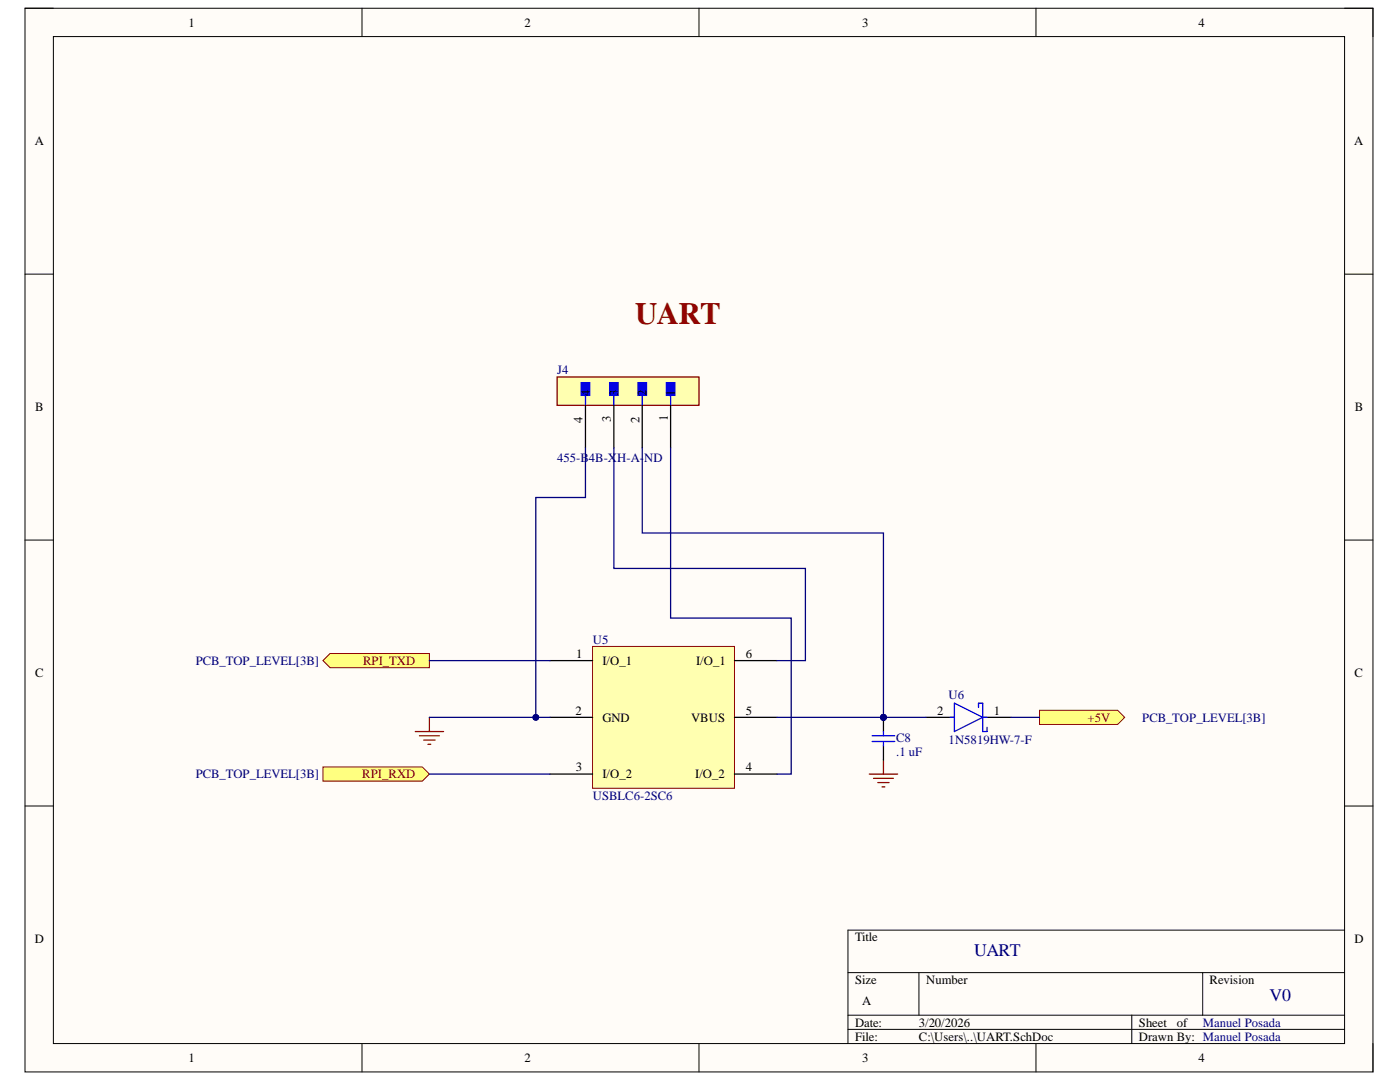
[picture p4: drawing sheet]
<svg xmlns="http://www.w3.org/2000/svg" width="279mm" height="216mm" viewBox="0 0 279 216" stroke-linecap="round" stroke-linejoin="round" font-family="sans-serif">
<defs><g id="words">
<text font-size="6.2" fill="#980000" x="126.7" y="64.6">UART</text>
<g font-size="3.5" fill="#000080">
<text x="194.4" y="190.7">UART</text>
<text x="253.3" y="199.8">V0</text>
</g>
<g font-size="2.5">
<text x="37.6" y="5.3">1</text>
<text x="104.7" y="5.3">2</text>
<text x="172.1" y="5.3">3</text>
<text x="239.2" y="5.3">4</text>
<text x="6.9" y="29">A</text>
<text x="270.2" y="29">A</text>
<text x="7" y="82.1">B</text>
<text x="117.7" y="78.9" transform="rotate(-90 117.7 78.9)">4</text>
<text x="123.4" y="78.9" transform="rotate(-90 123.4 78.9)">3</text>
<text x="129" y="78.9" transform="rotate(-90 129 78.9)">2</text>
<text x="134.7" y="78.9" transform="rotate(-90 134.7 78.9)">1</text>
<text x="270.4" y="82.1">B</text>
<text x="116.3" y="84.3" transform="rotate(-90 116.3 84.3)">4</text>
<text x="121.9" y="84.2" transform="rotate(-90 121.9 84.2)">3</text>
<text x="127.6" y="84.3" transform="rotate(-90 127.6 84.3)">2</text>
<text x="133.3" y="84.1" transform="rotate(-90 133.3 84.1)">1</text>
<text x="115" y="131.2">1</text>
<text x="148.8" y="131.2">6</text>
<text x="7" y="135.1">C</text>
<text x="120.2" y="132.7">I/O_1</text>
<text x="138.9" y="132.7">I/O_1</text>
<text x="270.3" y="135.1">C</text>
<text x="114.8" y="142.6">2</text>
<text x="148.8" y="142.6">5</text>
<text x="187" y="142.6">2</text>
<text x="198.4" y="142.6">1</text>
<text x="120.2" y="144">GND</text>
<text x="137.9" y="144">VBUS</text>
<text x="114.9" y="153.9">3</text>
<text x="120.2" y="155.3">I/O_2</text>
<text x="138.8" y="155.3">I/O_2</text>
<text x="148.8" y="153.9">4</text>
<text x="6.9" y="188.2">D</text>
<text x="170.6" y="187.9">Title</text>
<text x="270.3" y="188.2">D</text>
<text x="170.6" y="196.3">Size</text>
<text x="184.8" y="196.3">Number</text>
<text x="241.4" y="196.3">Revision</text>
<text x="172.1" y="200.6">A</text>
<text x="170.6" y="204.9">Date:</text>
<text x="170.6" y="207.6">File:</text>
<text x="183.4" y="204.9">3/20/2026</text>
<text x="183.4" y="207.6">C:\Users\..\UART.SchDoc</text>
<text x="227.3" y="204.9">Sheet</text>
<text x="227.3" y="207.6">Drawn By: Manuel Posada</text>
<text x="234.9" y="204.9">of</text>
<text x="37.6" y="211.9">1</text>
<text x="104.7" y="211.9">2</text>
<text x="172.1" y="211.9">3</text>
<text x="239.2" y="211.9">4</text>
</g>
<g font-size="2.5" fill="#000080">
<text x="111.2" y="74.6">J4</text>
<text x="111.2" y="92.2">455-B4B-X</text>
<text x="123.2" y="92.2">H-A-ND</text>
<text x="118.3" y="128.5">U5</text>
<text x="39.1" y="132.7">PCB_TOP_LEVEL[3B]</text>
<text x="189.3" y="139.4">U6</text>
<text x="178.8" y="148">C8</text>
<text x="189.3" y="148.5">1N5819HW-7-F</text>
<text x="228" y="144">PCB_TOP_LEVEL[3B]</text>
<text x="39.1" y="155.3">PCB_TOP_LEVEL[3B]</text>
<text x="178.8" y="150.8">.1 uF</text>
<text x="118.3" y="159.6">USBLC6-2SC6</text>
<text x="240.1" y="204.9">Manuel Posada</text>
</g>
<g font-size="2.5" fill="#800000">
<text x="72.5" y="132.7">RPI_TXD</text>
<text x="217.1" y="144">+5V</text>
<text x="72.3" y="155.3">RPI_RXD</text>
</g>
</g></defs>
<path d="M5 1.6h269v212.3h-269z" fill-rule="evenodd" fill="#fffcf8"/>
<path d="M5 1.6h269v212.3h-269z" fill="none" stroke="#000" stroke-width=".2"/>
<path d="M10.7 7.3h257.6v200.9h-257.6z" fill-rule="evenodd" fill="#fffcf8"/>
<g fill="none" stroke="#000" stroke-width=".2">
<path d="M5 1.6h5.7M10.7 7.3h257.6v200.9h-257.6zM72.2 1.6v5.7M139.5 1.6v5.7M206.8 1.6v5.7M268.3 1.6h5.7v5.7M5 54.7h5.7M268.3 54.7h5.7M5 107.8h5.7M268.3 107.8h5.7M5 160.8h5.7M268.3 160.8h5.7"/>
<path d="M169.2 194.1h99.1M183.4 194.1v8.5M240 194.1v8.5M268.3 185.6h-99.1v22.6M72.2 208.2v5.7M139.5 208.2v5.7M169.2 202.6h99.1M169.2 205.4h99.1M206.8 208.2v5.7M225.9 202.6v5.6M274 208.2v5.7"/>
</g>
<path d="M82.9 146h5.6M83.7 146.8h4M84.6 147.7h2.2M85.4 148.5h.6M85.7 143.1v2.9" fill="none" stroke="#800000" stroke-width=".25"/>
<path d="M118.3 129h28.3v28.3h-28.3z" fill-rule="evenodd" fill="#ffffb0"/>
<path d="M118.3 129h28.3v28.3h-28.3z" fill="none" stroke="#800000" stroke-width=".2"/>
<path d="M109.8 131.8h8.5M146.6 131.8h8.5M109.8 143.1h8.5M109.8 154.5h8.5M146.6 143.1h8.5M146.6 154.5h8.5" fill="none" stroke="#000" stroke-width=".25"/>
<path d="M207.5 141.7h15.5l1.5 1.4-1.5 1.5h-15.5z" fill-rule="evenodd" fill="#ffff80"/>
<path d="M207.5 141.7h15.5l1.5 1.4-1.5 1.5h-15.5z" fill="none" stroke="#800000" stroke-width=".2"/>
<path d="M111.2 75.2h28.3v5.7h-28.3z" fill-rule="evenodd" fill="#ffffb0"/>
<path d="M111.2 75.2h28.3v5.7h-28.3z" fill="none" stroke="#800000" stroke-width=".25"/>
<path d="M133 76.3h1.7v2.6h-1.7z" fill-rule="evenodd" fill="#00f"/>
<path d="M133 76.3h1.7v2.6h-1.7zM133.8 78.9v2" fill="none" stroke="#00f" stroke-width=".25"/>
<path d="M127.3 76.3h1.7v2.6h-1.7z" fill-rule="evenodd" fill="#00f"/>
<path d="M127.3 76.3h1.7v2.6h-1.7zM128.2 78.9v2" fill="none" stroke="#00f" stroke-width=".25"/>
<path d="M121.7 76.3h1.7v2.6h-1.7z" fill-rule="evenodd" fill="#00f"/>
<path d="M121.7 76.3h1.7v2.6h-1.7zM122.5 78.9v2" fill="none" stroke="#00f" stroke-width=".25"/>
<path d="M116 76.3h1.7v2.6h-1.7z" fill-rule="evenodd" fill="#00f"/>
<path d="M116 76.3h1.7v2.6h-1.7zM116.8 78.9v2" fill="none" stroke="#00f" stroke-width=".25"/>
<path d="M116.8 80.9v8.5M122.5 80.9v8.5M128.2 80.9v8.5M133.8 80.9v8.5" fill="none" stroke="#000" stroke-width=".25"/>
<path d="M173.5 154.5h5.6M174.3 155.3h4M175.2 156.2h2.2M176 157h.6M176.3 151.6v2.9" fill="none" stroke="#800000" stroke-width=".25"/>
<circle cx="176.3" cy="143.1" r=".57" fill="#000080"/>
<circle cx="176.3" cy="143.1" r=".57" fill="none" stroke="#000080" stroke-width=".2"/>
<path d="M176.3 143.1v2.9M176.3 148.8v2.8" fill="none" stroke="#000" stroke-width=".25"/>
<circle cx="176.3" cy="143.1" r=".57" fill="#000080"/>
<circle cx="176.3" cy="143.1" r=".57" fill="none" stroke="#000080" stroke-width=".2"/>
<path d="M174 148h4.6M174 146.8h4.6M176.3 146v.8M176.3 148v.8M189.6 143.1h.9M190.5 140.3l5.6 2.8-5.6 2.9zM195.3 141.2v-.9h.8v5.7h.9v-.9M196.1 143.1h.9" fill="none" stroke="#00f" stroke-width=".25"/>
<path d="M184.8 143.1h5.7M196.1 143.1h5.7" fill="none" stroke="#000" stroke-width=".25"/>
<path d="M64.5 153h19.8l1.4 1.5-1.4 1.4h-19.8z" fill-rule="evenodd" fill="#ffff80"/>
<path d="M64.5 153h19.8l1.4 1.5-1.4 1.4h-19.8z" fill="none" stroke="#800000" stroke-width=".2"/>
<path d="M64.5 131.8l1.4-1.4h19.8v2.8h-19.8z" fill-rule="evenodd" fill="#ffff80"/>
<path d="M64.5 131.8l1.4-1.4h19.8v2.8h-19.8z" fill="none" stroke="#800000" stroke-width=".2"/>
<path d="M116.8 89.4v9.9h-9.9v43.8M122.5 89.4v24h38.2v18.4h-5.6M133.8 89.4v33.9h24.1v31.2h-2.8" fill="none" stroke="#000080" stroke-width=".25"/>
<circle cx="106.9" cy="143.1" r=".57" fill="#000080"/>
<circle cx="106.9" cy="143.1" r=".57" fill="none" stroke="#000080" stroke-width=".2"/>
<path d="M85.7 143.1h24.1" fill="none" stroke="#000080" stroke-width=".25"/>
<circle cx="106.9" cy="143.1" r=".57" fill="#000080"/>
<circle cx="106.9" cy="143.1" r=".57" fill="none" stroke="#000080" stroke-width=".2"/>
<path d="M155.1 143.1h21.2" fill="none" stroke="#000080" stroke-width=".25"/>
<circle cx="176.3" cy="143.1" r=".57" fill="#000080"/>
<circle cx="176.3" cy="143.1" r=".57" fill="none" stroke="#000080" stroke-width=".2"/>
<path d="M128.2 89.4v16.9h48.1v36.8h8.5M85.7 131.8h24.1M85.7 154.5h24.1" fill="none" stroke="#000080" stroke-width=".25"/>
<circle cx="176.3" cy="143.1" r=".57" fill="#000080"/>
<circle cx="176.3" cy="143.1" r=".57" fill="none" stroke="#000080" stroke-width=".2"/>
<path d="M201.8 143.1h5.7" fill="none" stroke="#000080" stroke-width=".25"/>
<use href="#words"/>
</svg>
